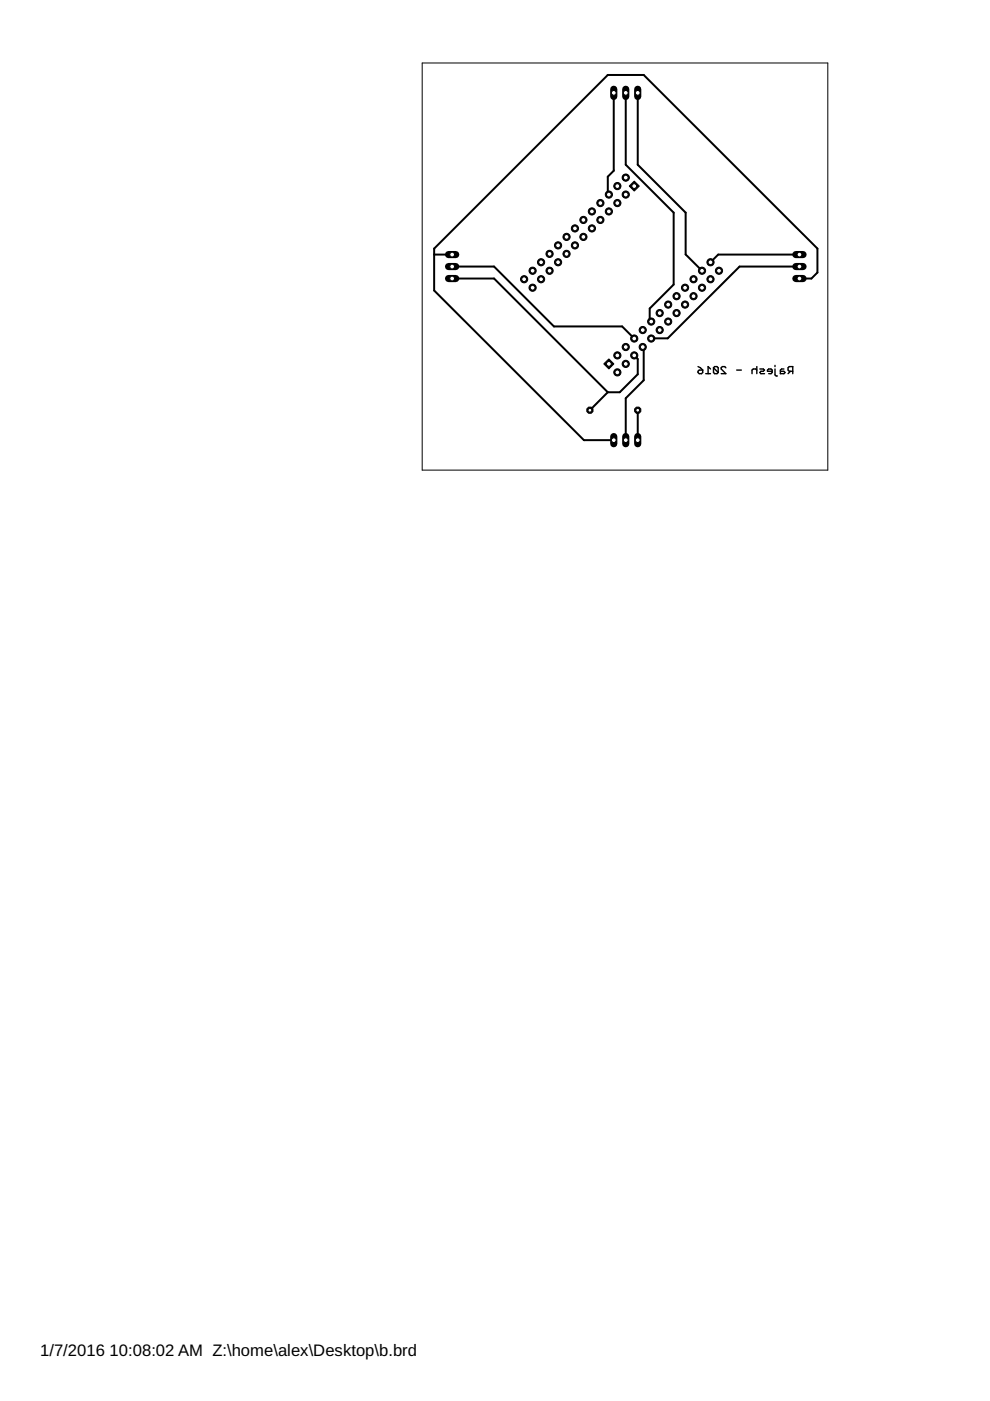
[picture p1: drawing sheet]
<svg xmlns="http://www.w3.org/2000/svg" width="210mm" height="297mm" viewBox="0 0 210 297" stroke-linecap="round" stroke-linejoin="round" font-family="sans-serif">
<defs><g id="words">
<g font-size="3.9">
<text x="8.5" y="287.5">1/7/2016</text>
<text x="23.2" y="287.5">10:08:02 AM Z:\home\alex\Desktop\b.brd</text>
</g>
</g></defs>
<g fill="none" stroke="#000" stroke-width=".3">
<path d="M148 78.7l.3-.2h.7v.5l-.3 .2h-.4l-.3-.2zM148 77.7l1 .8M149.6 79.2h1M150.6 78.2l-.5-.5v1.5M151.3 78l.2-.3h.5l.3 .3v1M151.3 78v1l.2 .2h.5l.3-.2M151.3 78l1 1M153.9 78l-.3-.3h-.4l-.3 .3v.2l1 1h-1M156.2 78.5h1M160.5 78.5l-.3-.3h-.5l-.3 .3v.7M160.5 77.7v1.5M161.1 78.2h.7l.3 .3-.3 .2h-.5l-.2 .3 .2 .2h.8"/>
<path d="M163.7 78.7h-1v-.2l.3-.3h.5l.2 .3v.5l-.2 .2h-.5M164.3 78.2v1.3l.5 .2M164.3 77.5v.2M166.2 78.2h-.5l-.2 .3v.7h.7l.3-.2-.3-.3h-.7M167.6 78.7l-.5 .5M168.1 78.7h-.8l-.2-.2v-.5l.2-.3h.8v1.5"/>
</g>
<g fill="none" stroke="#000" stroke-width=".42">
<path d="M130.1 19.7v16.5l-1.2 1.3v3.5l.2 .3M132.7 19.7v15.2l10.1 10.2v15.2l-5 5.1v2.5l.3 .3M135.2 19.7v15.2l10.2 10.2v8.9l3.4 3.4M92.1 54h3.8M95.9 59.1h8.9l24.1 24.1M95.9 56.5h8.9l12.7 12.7h14.4l2.6 2.6M169.5 54h-17.2l-1.7 1.6M169.5 59.1h2.5l1.3-1.3v-5.1l-36.8-36.8h-7.6l-36.8 36.8v8.9l31.7 31.7h6.3M169.5 56.5h-12.7l-15.2 15.2-3.5 .1M134.5 75.4l.7 .7v3.3l-3.8 3.8h-2.5M136.3 73.6l.2 .2v6.8l-3.8 3.8v8.9M128.9 83.2l-3.8 3.8"/>
<path d="M135.2 87v6.3"/>
</g>
<circle cx="132.7" cy="37.7" r=".66" fill="#000" stroke="#000" stroke-width=".21"/>
<circle cx="132.7" cy="37.7" r=".4" fill="#fff" stroke="#000" stroke-width=".21"/>
<path d="M133.4 39.5l1.1-1.1 1.1 1.1-1.1 1z" fill="#000" stroke="#000" stroke-width=".21"/>
<circle cx="134.5" cy="39.5" r=".51" fill="#fff" stroke="#000" stroke-width=".21"/>
<circle cx="152.4" cy="57.4" r=".76" fill="#000" stroke="#000" stroke-width=".21"/>
<circle cx="152.4" cy="57.4" r=".51" fill="#fff" stroke="#000" stroke-width=".21"/>
<circle cx="150.6" cy="55.6" r=".76" fill="#000" stroke="#000" stroke-width=".21"/>
<circle cx="150.6" cy="55.6" r=".51" fill="#fff" stroke="#000" stroke-width=".21"/>
<circle cx="132.7" cy="37.7" r=".76" fill="#000" stroke="#000" stroke-width=".21"/>
<circle cx="132.7" cy="37.7" r=".51" fill="#fff" stroke="#000" stroke-width=".21"/>
<circle cx="130.9" cy="39.5" r=".76" fill="#000" stroke="#000" stroke-width=".21"/>
<circle cx="130.9" cy="39.5" r=".51" fill="#fff" stroke="#000" stroke-width=".21"/>
<circle cx="129.1" cy="41.3" r=".76" fill="#000" stroke="#000" stroke-width=".21"/>
<circle cx="129.1" cy="41.3" r=".51" fill="#fff" stroke="#000" stroke-width=".21"/>
<circle cx="127.3" cy="43.1" r=".76" fill="#000" stroke="#000" stroke-width=".21"/>
<circle cx="127.3" cy="43.1" r=".51" fill="#fff" stroke="#000" stroke-width=".21"/>
<circle cx="125.5" cy="44.8" r=".76" fill="#000" stroke="#000" stroke-width=".21"/>
<circle cx="125.5" cy="44.8" r=".51" fill="#fff" stroke="#000" stroke-width=".21"/>
<circle cx="123.7" cy="46.6" r=".76" fill="#000" stroke="#000" stroke-width=".21"/>
<circle cx="123.7" cy="46.6" r=".51" fill="#fff" stroke="#000" stroke-width=".21"/>
<circle cx="121.9" cy="48.4" r=".76" fill="#000" stroke="#000" stroke-width=".21"/>
<circle cx="121.9" cy="48.4" r=".51" fill="#fff" stroke="#000" stroke-width=".21"/>
<circle cx="120.1" cy="50.2" r=".76" fill="#000" stroke="#000" stroke-width=".21"/>
<circle cx="120.1" cy="50.2" r=".51" fill="#fff" stroke="#000" stroke-width=".21"/>
<circle cx="118.3" cy="52" r=".76" fill="#000" stroke="#000" stroke-width=".21"/>
<circle cx="118.3" cy="52" r=".51" fill="#fff" stroke="#000" stroke-width=".21"/>
<circle cx="116.5" cy="53.8" r=".76" fill="#000" stroke="#000" stroke-width=".21"/>
<circle cx="116.5" cy="53.8" r=".51" fill="#fff" stroke="#000" stroke-width=".21"/>
<circle cx="114.7" cy="55.6" r=".76" fill="#000" stroke="#000" stroke-width=".21"/>
<circle cx="114.7" cy="55.6" r=".51" fill="#fff" stroke="#000" stroke-width=".21"/>
<circle cx="112.9" cy="57.4" r=".76" fill="#000" stroke="#000" stroke-width=".21"/>
<circle cx="112.9" cy="57.4" r=".51" fill="#fff" stroke="#000" stroke-width=".21"/>
<circle cx="111.1" cy="59.2" r=".76" fill="#000" stroke="#000" stroke-width=".21"/>
<circle cx="111.1" cy="59.2" r=".51" fill="#fff" stroke="#000" stroke-width=".21"/>
<circle cx="132.7" cy="41.3" r=".76" fill="#000" stroke="#000" stroke-width=".21"/>
<circle cx="132.7" cy="41.3" r=".51" fill="#fff" stroke="#000" stroke-width=".21"/>
<circle cx="130.9" cy="43.1" r=".76" fill="#000" stroke="#000" stroke-width=".21"/>
<circle cx="130.9" cy="43.1" r=".51" fill="#fff" stroke="#000" stroke-width=".21"/>
<circle cx="129.1" cy="44.8" r=".76" fill="#000" stroke="#000" stroke-width=".21"/>
<circle cx="129.1" cy="44.8" r=".51" fill="#fff" stroke="#000" stroke-width=".21"/>
<circle cx="127.3" cy="46.6" r=".76" fill="#000" stroke="#000" stroke-width=".21"/>
<circle cx="127.3" cy="46.6" r=".51" fill="#fff" stroke="#000" stroke-width=".21"/>
<circle cx="125.5" cy="48.4" r=".76" fill="#000" stroke="#000" stroke-width=".21"/>
<circle cx="125.5" cy="48.4" r=".51" fill="#fff" stroke="#000" stroke-width=".21"/>
<circle cx="123.7" cy="50.2" r=".76" fill="#000" stroke="#000" stroke-width=".21"/>
<circle cx="123.7" cy="50.2" r=".51" fill="#fff" stroke="#000" stroke-width=".21"/>
<circle cx="121.9" cy="52" r=".76" fill="#000" stroke="#000" stroke-width=".21"/>
<circle cx="121.9" cy="52" r=".51" fill="#fff" stroke="#000" stroke-width=".21"/>
<circle cx="120.1" cy="53.8" r=".76" fill="#000" stroke="#000" stroke-width=".21"/>
<circle cx="120.1" cy="53.8" r=".51" fill="#fff" stroke="#000" stroke-width=".21"/>
<circle cx="118.3" cy="55.6" r=".76" fill="#000" stroke="#000" stroke-width=".21"/>
<circle cx="118.3" cy="55.6" r=".51" fill="#fff" stroke="#000" stroke-width=".21"/>
<circle cx="116.5" cy="57.4" r=".76" fill="#000" stroke="#000" stroke-width=".21"/>
<circle cx="116.5" cy="57.4" r=".51" fill="#fff" stroke="#000" stroke-width=".21"/>
<circle cx="114.7" cy="59.2" r=".76" fill="#000" stroke="#000" stroke-width=".21"/>
<circle cx="114.7" cy="59.2" r=".51" fill="#fff" stroke="#000" stroke-width=".21"/>
<circle cx="112.9" cy="61" r=".76" fill="#000" stroke="#000" stroke-width=".21"/>
<circle cx="112.9" cy="61" r=".51" fill="#fff" stroke="#000" stroke-width=".21"/>
<circle cx="148.8" cy="57.4" r=".76" fill="#000" stroke="#000" stroke-width=".21"/>
<circle cx="148.8" cy="57.4" r=".51" fill="#fff" stroke="#000" stroke-width=".21"/>
<circle cx="147" cy="59.2" r=".76" fill="#000" stroke="#000" stroke-width=".21"/>
<circle cx="147" cy="59.2" r=".51" fill="#fff" stroke="#000" stroke-width=".21"/>
<circle cx="145.2" cy="61" r=".76" fill="#000" stroke="#000" stroke-width=".21"/>
<circle cx="145.2" cy="61" r=".51" fill="#fff" stroke="#000" stroke-width=".21"/>
<circle cx="143.4" cy="62.8" r=".76" fill="#000" stroke="#000" stroke-width=".21"/>
<circle cx="143.4" cy="62.8" r=".51" fill="#fff" stroke="#000" stroke-width=".21"/>
<circle cx="141.7" cy="64.6" r=".76" fill="#000" stroke="#000" stroke-width=".21"/>
<circle cx="141.7" cy="64.6" r=".51" fill="#fff" stroke="#000" stroke-width=".21"/>
<circle cx="139.9" cy="66.4" r=".76" fill="#000" stroke="#000" stroke-width=".21"/>
<circle cx="139.9" cy="66.4" r=".51" fill="#fff" stroke="#000" stroke-width=".21"/>
<circle cx="138.1" cy="68.2" r=".76" fill="#000" stroke="#000" stroke-width=".21"/>
<circle cx="138.1" cy="68.2" r=".51" fill="#fff" stroke="#000" stroke-width=".21"/>
<circle cx="136.3" cy="70" r=".76" fill="#000" stroke="#000" stroke-width=".21"/>
<circle cx="136.3" cy="70" r=".51" fill="#fff" stroke="#000" stroke-width=".21"/>
<circle cx="134.5" cy="71.8" r=".76" fill="#000" stroke="#000" stroke-width=".21"/>
<circle cx="134.5" cy="71.8" r=".51" fill="#fff" stroke="#000" stroke-width=".21"/>
<circle cx="132.7" cy="73.6" r=".76" fill="#000" stroke="#000" stroke-width=".21"/>
<circle cx="132.7" cy="73.6" r=".51" fill="#fff" stroke="#000" stroke-width=".21"/>
<circle cx="130.9" cy="75.4" r=".76" fill="#000" stroke="#000" stroke-width=".21"/>
<circle cx="130.9" cy="75.4" r=".51" fill="#fff" stroke="#000" stroke-width=".21"/>
<path d="M128 77.2l1.1-1.1 1.1 1.1-1.1 1z" fill="#000" stroke="#000" stroke-width=".21"/>
<circle cx="129.1" cy="77.2" r=".51" fill="#fff" stroke="#000" stroke-width=".21"/>
<circle cx="150.6" cy="59.2" r=".76" fill="#000" stroke="#000" stroke-width=".21"/>
<circle cx="150.6" cy="59.2" r=".51" fill="#fff" stroke="#000" stroke-width=".21"/>
<circle cx="148.8" cy="61" r=".76" fill="#000" stroke="#000" stroke-width=".21"/>
<circle cx="148.8" cy="61" r=".51" fill="#fff" stroke="#000" stroke-width=".21"/>
<circle cx="147" cy="62.8" r=".76" fill="#000" stroke="#000" stroke-width=".21"/>
<circle cx="147" cy="62.8" r=".51" fill="#fff" stroke="#000" stroke-width=".21"/>
<circle cx="145.2" cy="64.6" r=".76" fill="#000" stroke="#000" stroke-width=".21"/>
<circle cx="145.2" cy="64.6" r=".51" fill="#fff" stroke="#000" stroke-width=".21"/>
<circle cx="143.4" cy="66.4" r=".76" fill="#000" stroke="#000" stroke-width=".21"/>
<circle cx="143.4" cy="66.4" r=".51" fill="#fff" stroke="#000" stroke-width=".21"/>
<circle cx="141.7" cy="68.2" r=".76" fill="#000" stroke="#000" stroke-width=".21"/>
<circle cx="141.7" cy="68.2" r=".51" fill="#fff" stroke="#000" stroke-width=".21"/>
<circle cx="139.9" cy="70" r=".76" fill="#000" stroke="#000" stroke-width=".21"/>
<circle cx="139.9" cy="70" r=".51" fill="#fff" stroke="#000" stroke-width=".21"/>
<circle cx="138.1" cy="71.8" r=".76" fill="#000" stroke="#000" stroke-width=".21"/>
<circle cx="138.1" cy="71.8" r=".51" fill="#fff" stroke="#000" stroke-width=".21"/>
<circle cx="136.3" cy="73.6" r=".76" fill="#000" stroke="#000" stroke-width=".21"/>
<circle cx="136.3" cy="73.6" r=".51" fill="#fff" stroke="#000" stroke-width=".21"/>
<circle cx="134.5" cy="75.4" r=".76" fill="#000" stroke="#000" stroke-width=".21"/>
<circle cx="134.5" cy="75.4" r=".51" fill="#fff" stroke="#000" stroke-width=".21"/>
<circle cx="132.7" cy="77.2" r=".76" fill="#000" stroke="#000" stroke-width=".21"/>
<circle cx="132.7" cy="77.2" r=".51" fill="#fff" stroke="#000" stroke-width=".21"/>
<circle cx="130.9" cy="79" r=".76" fill="#000" stroke="#000" stroke-width=".21"/>
<circle cx="130.9" cy="79" r=".51" fill="#fff" stroke="#000" stroke-width=".21"/>
<path d="M135.2 92.6v1.5" fill="none" stroke="#000" stroke-width="1.5"/>
<circle cx="135.2" cy="93.3" r=".51" fill="#fff" stroke="#000" stroke-width=".21"/>
<path d="M132.7 92.6v1.5" fill="none" stroke="#000" stroke-width="1.5"/>
<circle cx="132.7" cy="93.3" r=".51" fill="#fff" stroke="#000" stroke-width=".21"/>
<path d="M130.1 92.6v1.5" fill="none" stroke="#000" stroke-width="1.5"/>
<circle cx="130.1" cy="93.3" r=".51" fill="#fff" stroke="#000" stroke-width=".21"/>
<path d="M95.1 59.1h1.5" fill="none" stroke="#000" stroke-width="1.5"/>
<circle cx="95.9" cy="59.1" r=".51" fill="#fff" stroke="#000" stroke-width=".21"/>
<path d="M95.1 56.5h1.5" fill="none" stroke="#000" stroke-width="1.5"/>
<circle cx="95.9" cy="56.5" r=".51" fill="#fff" stroke="#000" stroke-width=".21"/>
<path d="M95.1 54h1.5" fill="none" stroke="#000" stroke-width="1.5"/>
<circle cx="95.9" cy="54" r=".51" fill="#fff" stroke="#000" stroke-width=".21"/>
<path d="M168.7 54h1.6" fill="none" stroke="#000" stroke-width="1.5"/>
<circle cx="169.5" cy="54" r=".51" fill="#fff" stroke="#000" stroke-width=".21"/>
<path d="M168.7 56.5h1.6" fill="none" stroke="#000" stroke-width="1.5"/>
<circle cx="169.5" cy="56.5" r=".51" fill="#fff" stroke="#000" stroke-width=".21"/>
<path d="M168.7 59.1h1.6" fill="none" stroke="#000" stroke-width="1.5"/>
<circle cx="169.5" cy="59.1" r=".51" fill="#fff" stroke="#000" stroke-width=".21"/>
<path d="M130.1 18.9v1.5" fill="none" stroke="#000" stroke-width="1.5"/>
<circle cx="130.1" cy="19.7" r=".51" fill="#fff" stroke="#000" stroke-width=".21"/>
<path d="M132.7 18.9v1.5" fill="none" stroke="#000" stroke-width="1.5"/>
<circle cx="132.7" cy="19.7" r=".51" fill="#fff" stroke="#000" stroke-width=".21"/>
<path d="M135.2 18.9v1.5" fill="none" stroke="#000" stroke-width="1.5"/>
<circle cx="135.2" cy="19.7" r=".51" fill="#fff" stroke="#000" stroke-width=".21"/>
<circle cx="135.2" cy="87" r=".71" fill="#000" stroke="#000" stroke-width=".21"/>
<circle cx="135.2" cy="87" r=".4" fill="#fff" stroke="#000" stroke-width=".21"/>
<circle cx="125.1" cy="87" r=".71" fill="#000" stroke="#000" stroke-width=".21"/>
<circle cx="125.1" cy="87" r=".4" fill="#fff" stroke="#000" stroke-width=".21"/>
<path d="M89.5 13.4h86v86.3h-86z" fill="none" stroke="#000" stroke-width=".21"/>
<use href="#words"/>
</svg>
